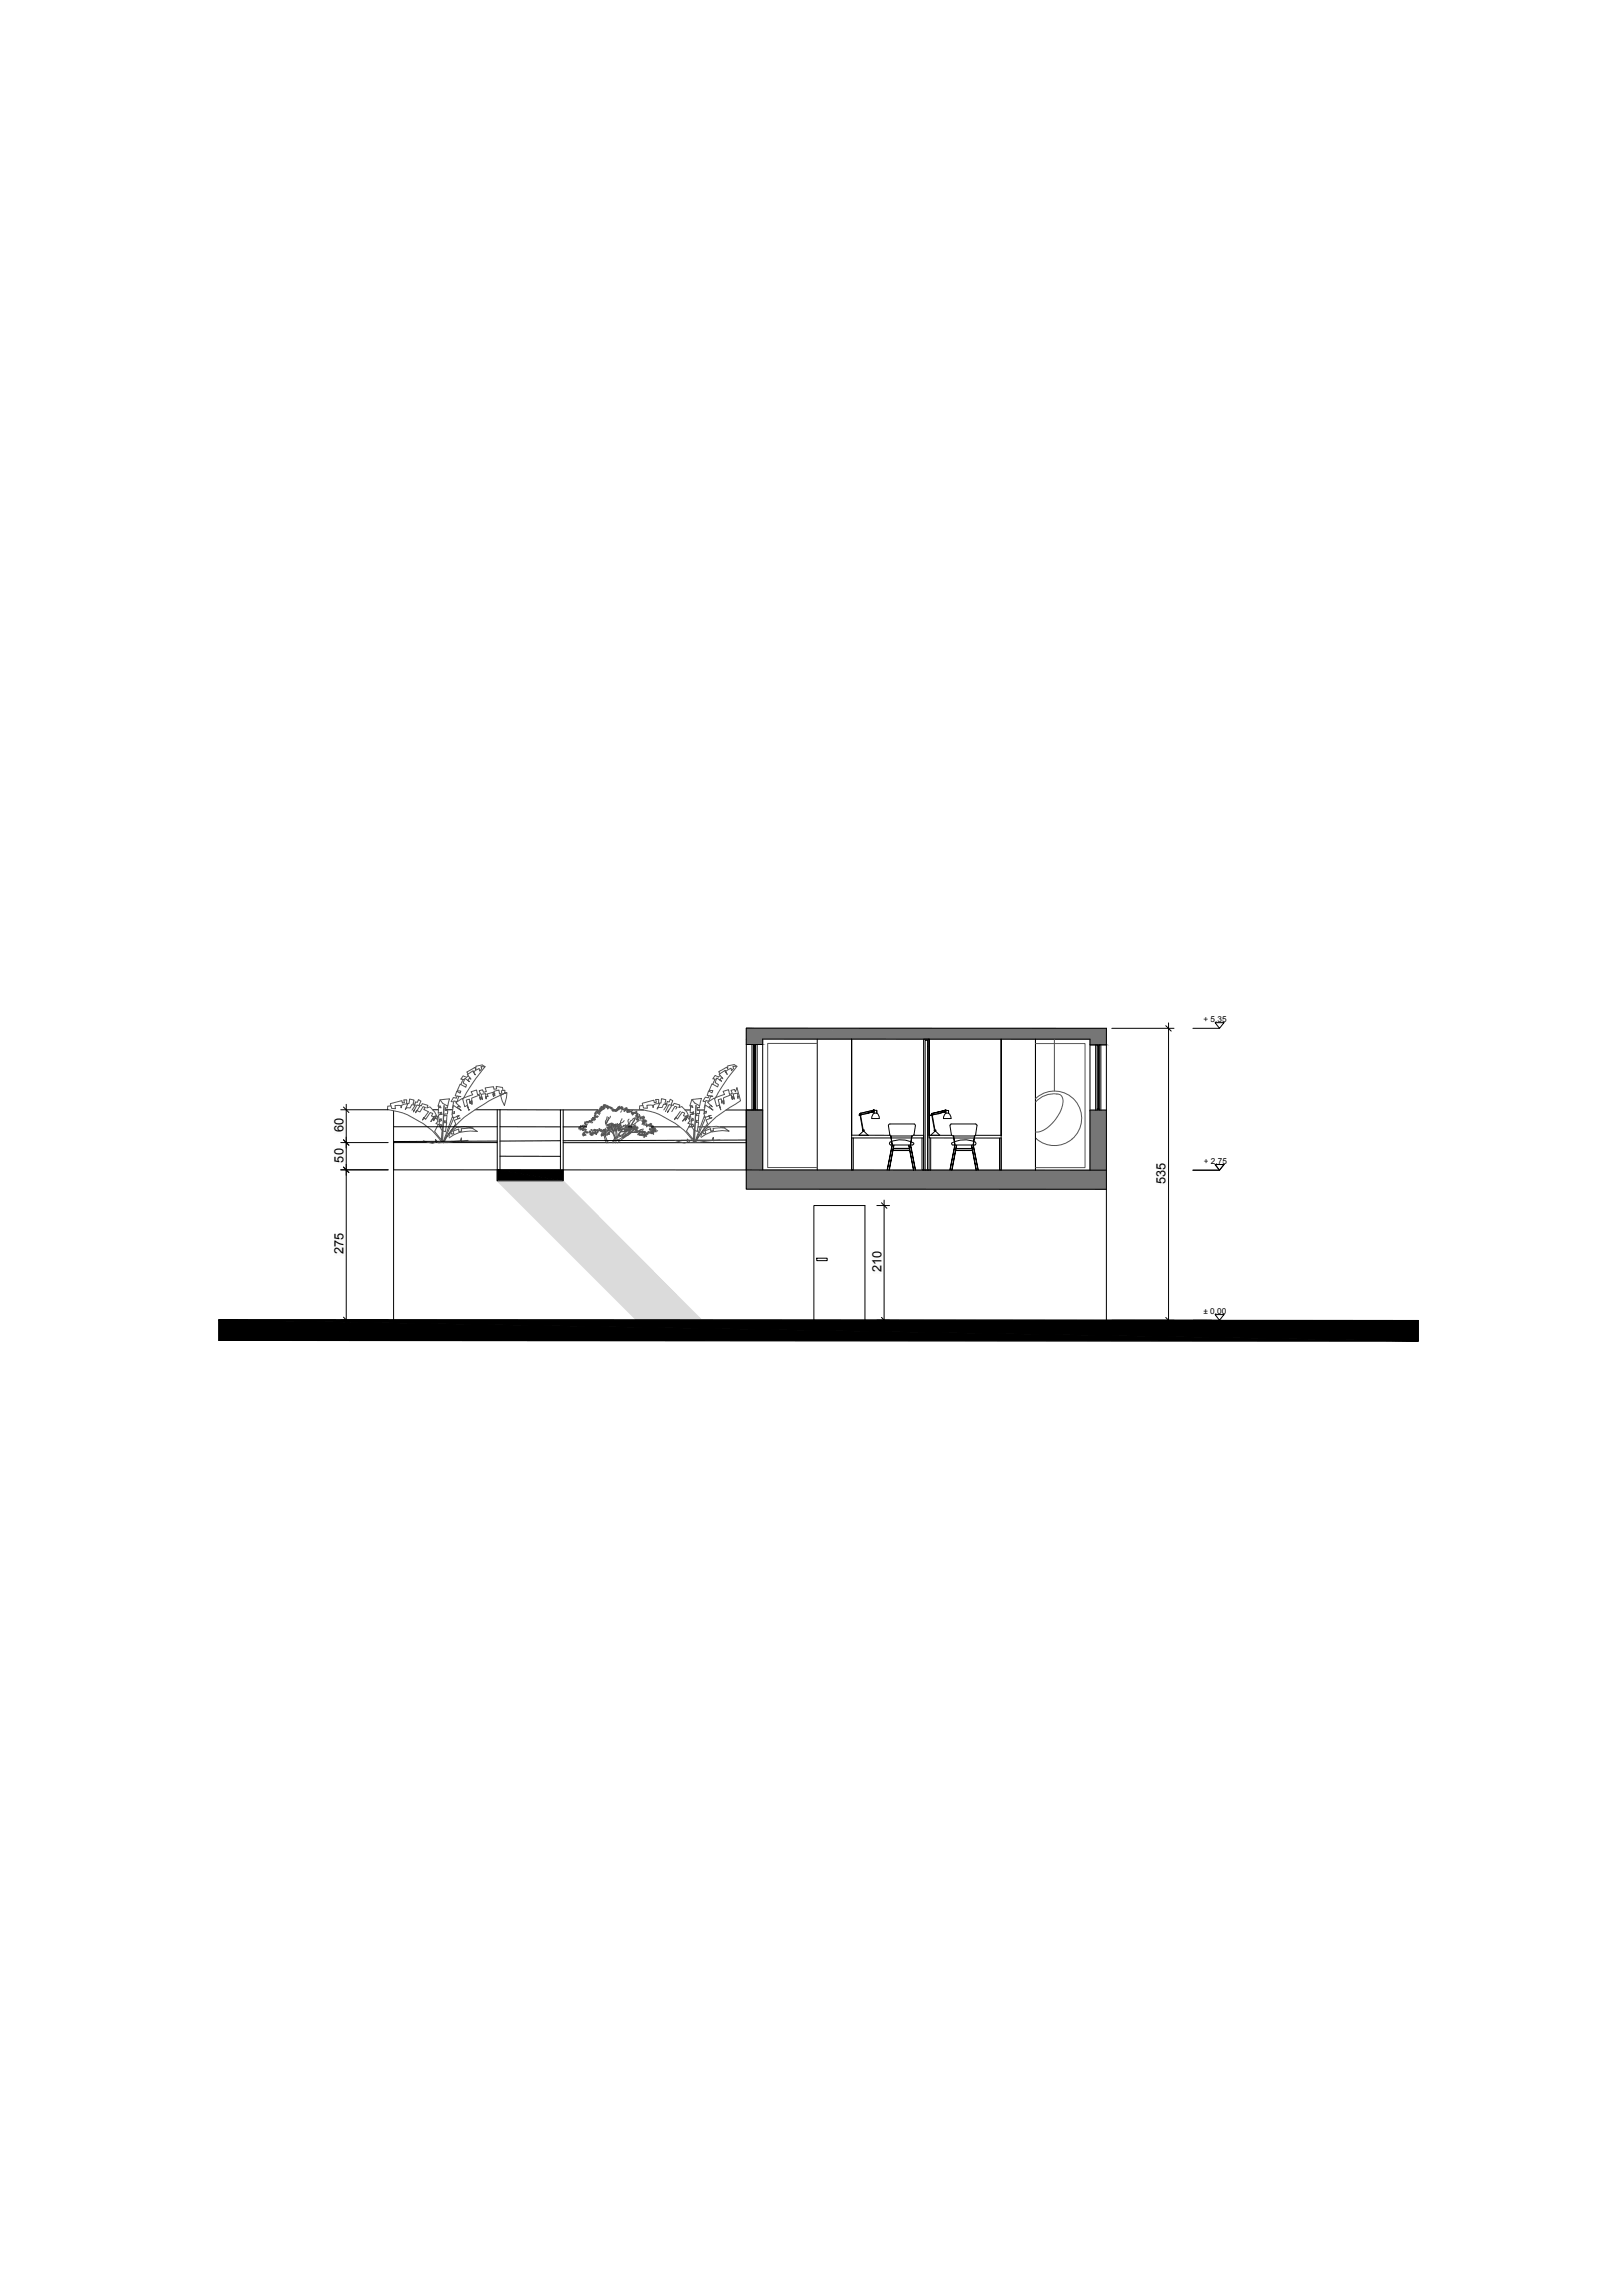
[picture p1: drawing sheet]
<svg xmlns="http://www.w3.org/2000/svg" width="594mm" height="841mm" viewBox="0 0 594 841" stroke-linecap="round" stroke-linejoin="round" font-family="sans-serif">
<defs><g id="words">
<g font-size="4.7">
<text x="125.8" y="415" transform="rotate(-90 125.8 415)">60</text>
<text x="125.8" y="426" transform="rotate(-90 125.8 426)">50</text>
<text x="427.1" y="433.8" transform="rotate(-90 427.1 433.8)">535</text>
<text x="125.8" y="459.6" transform="rotate(-90 125.8 459.6)">275</text>
<text x="323" y="466.2" transform="rotate(-90 323 466.2)">210</text>
</g>
<g font-size="3">
<text x="441" y="374.5">+ 5.35</text>
<text x="441.2" y="426.4">+ 2.75</text>
<text x="441" y="481.4">± 0.00</text>
</g>
</g></defs>
<path d="M182.2 428.7l24.2 4h-24.2zM182.2 428.7h24.2v4zM80.2 483.7l439.5 7.7-439.5-.2zM80.2 483.7l439.5 .2v7.5z" fill="#000" stroke="#000" stroke-width=".37"/>
<g fill="#767676" stroke="#767676" stroke-width=".37">
<path d="M273.5 376.8l131.9 4h-131.9z"/>
<path d="M273.5 376.8h131.9v4z"/>
<path d="M399.4 380.8l6 2h-6z"/>
<path d="M399.4 380.8h6v2z"/>
<path d="M273.5 380.8l6 2h-6z"/>
<path d="M273.5 380.8h6v2z"/>
<path d="M399.4 382.8h2.6z"/>
<path d="M276.1 382.8h3.4z"/>
<path d="M273.5 382.8h2.6z"/>
<path d="M402 382.8h3.4z"/>
<path d="M399.4 406.8l6 22h-6z"/>
<path d="M399.4 406.8h6v22z"/>
<path d="M273.5 406.8l6 22-6-.1z"/>
<path d="M273.5 406.8h6v22z"/>
<path d="M273.5 428.7l131.9 7.1h-131.9z"/>
<path d="M273.5 428.7l131.9 .1v7z"/>
</g>
<g fill="none" stroke="#000" stroke-width=".37">
<path d="M407.4 376.8h22.8M427.2 375.9l2 1.9M428.2 374.8v111M437.1 376.8h9.8M445.3 374.8h3.2l-1.6 2zM273.5 382.8h6M275.5 382.8v24M276.4 383.2v23.2zM277.5 382.8v24M299.5 380.8v48M340.4 380.8h-1.9v48h1.9v-48v35.2M379.4 380.8v48"/>
<path d="M399.4 382.8h6M401.5 382.8v24M402.4 383.2v23.2M402.5 383.2v23.2M403.4 382.8v24M124.9 406.7h17.3M124.9 418.7h17.3M125.9 417.7l1.9 2M125.9 405.7l1.9 2M126.9 404.7v81M144.2 407.1v21.6h129.3M144.2 412.9h38"/>
<path d="M158.5 406.7h2.2M162.6 406.7h.1M163.2 406.7h2.7M171.7 406.7h.1M174.1 406.7h31.3M182.2 406.7v26h24.2v-26M182.2 418.7h-38v65M182.2 418.1l-38 .2M183.2 406.7v22M183.2 412.9h22.2M205.4 418l-22.2 .1M206.4 418.7h67.1"/>
<path d="M206.4 412.9h8.5M219.1 406.7h-13.7v22M220.2 406.7h.1M224.7 406.7h.5M225.6 406.7h.1M225.9 406.7h.2M229.7 406.7l6.1 .1M230.2 412.9h1.4M238.7 412.9h10.4M251 406.8h2M252.4 412.9h1.2M255.5 406.8h2.6"/>
<path d="M255.8 412.9h.9M257.2 412.9h1.2M258.7 412.9h1.6M263.9 412.9h9.6M266.1 406.8h13.4M273.5 406.8v21.9M273.5 417.8l-67.1 .2M276.1 406.8v-24v.4h.8v-.4v24M276.1 406.4h.8M314.8 408.6h.1M314.8 408.6h.2M315 408.5v.2"/>
<path d="M315 408.5l.1 .2M315 408.5h.1M315.1 408.7h-.1M315.1 408.5v.2M315.2 408v.1M315.2 408h.1M315.2 408.7h.1M315.2 408v.4M315.2 408.7l.9 5.5M315.2 408.1h.1M315.2 408l.1 .4M315.5 408.5l-.5 .2"/>
<path d="M316.1 414.1l-.1 .1M316.2 414.2v.2M316.2 414.1v.3M316.2 414.3h.1M316.3 414.3l.3 .2M316.3 414.5l-1.5 1.4M316.6 414v.3M316.6 414.5l1.5 1.5h-3.3M316.6 414.3v.2M316.6 414l-.4 .1M316.6 414.3l-.4 .1M317.6 408l2.1-.6-2 .6"/>
<path d="M317.6 408h.1M317.7 408.1l-2.4 .5 1 5.5M317.7 408l-2.7 .5M319.7 407.5l-2 .6M319.8 407.6h.1M319.8 407.3h.1M319.8 407.6h.5M319.8 407.3v.2M319.9 407.3l-.1 .3M319.9 407.3v.3M320 406.8h.1M320 406.8l-4.8 1.2"/>
<path d="M320 406.9l-4.8 1.1M320.1 406.8v.4M320.1 406.8h.1M320.2 406.8l-.2 .1M320.2 406.8v.4M320.3 407.2h-.5v.3M320.3 406.9h1v1h-1zM320.4 407.9l-.8 1.1-.1 .8 2.7 .1M321.3 406.9v1M321.3 407.9l.8 1.1 .1 .8M326.1 415.8l.3 .5h7.8M326.1 418.6a9.1 9.1 0 0 1 8.8 .4l-.6 .5-8 .1-.3-.3z"/>
<path d="M326.1 416h-14v-35.2v48M326.4 416.3l.6 3.3zM326.9 419.6l-1.8 9.2 1.9-9.2M327.5 419.7l-1.7 9.1zM333 419.7l1.8 9.1zM333.6 419.6l1.9 9.2-1.8-9.2M334.1 416.3l-.5 3.3zM334.8 416h3.7v1h-26.4v11.8h.6v-11.8M334.9 415.8l-.7 .4M335.4 412.5l-.4-.6h-9.1l-.4 .6 .6 3.3M335.4 412.5l-.5 3.3M337.9 417v11.8h.6v-11.8"/>
<path d="M340.4 416v1h26.5v11.8h-.6v-11.8M340.4 416h8.3M341 417v11.8h-.6M341.2 408.6v.1M341.3 408.5v.2M341.3 408.5h.1M341.4 408.7h-.1M341.4 408.5v.2M341.5 408l-.1 .1M341.5 408h.1M341.5 408.7h.1M341.5 408l4.8-1.1-4.8 1.2"/>
<path d="M341.5 408.1v.4M341.5 408.7l.9 5.5M341.5 408v.1M341.6 408.7l1 5.4M341.7 408.6l-.4 .1M341.7 408.5h-.4M341.8 408.6h-.1M342.3 414.2h.1M342.3 414.3h.1M342.5 414.2h.1M342.5 414.2v.2M342.5 414.4h.1"/>
<path d="M342.6 414.4l.3 .1M342.6 414.5l-1.5 1.5M342.8 414.1l.1 .4M342.9 414.1l-.4 .1M342.9 414.5l1.4 1.5M342.9 414.3l-.4 .1M343.9 408.1h.1M343.9 408l.1 .1M343.9 408l2.1-.6-4.4 1.2M344 408l-2.2 .5M346 407.4l-2 .6M346.1 407.6h.1"/>
<path d="M346.1 407.3h.1M346.1 407.6h.5M346.1 407.3h.5M346.1 407.3v.3M346.2 407.3l-.1 .3M346.3 406.8h.1M346.3 406.8h.2M346.3 406.9h.1M346.4 406.8h.1M346.4 406.9v.4M346.4 406.9h.1M346.5 406.9v.4"/>
<path d="M346.6 407.9v-1h1v1M346.6 407.9h1M346.7 407.9l-.7 .7-.3 1.3h2.8l-.1-.9-.8-1.1M347.6 406.9v1M348.5 411.9h9.2l.3 .6-.5 3.3-.3 .5M348.5 411.9l-.3 .6 .4 3.3M348.7 415.8l.6 .5h7.9M349.4 416.3l.6 3.3zM349.9 419.6l-1.8 9.2 1.9-9.2M350.5 419.7l-1.8 9.1zM356 419.7l1.7 9.1zM356.6 419.6l1.8 9.2-1.7-9.2"/>
<path d="M357.1 416.3l-.5 3.3zM357.3 418.5l.3 .6-.4 .5h-8l-.4-.2-.1-.5M357.3 418.5a9.8 9.8 0 0 0-8.6 .4M357.4 416h9.5v-35.2v48M379.4 417l.3 .3M399.4 406.8h6M402 406.8v-24v.4h.8v-.4v24M402 406.4h.8M124.9 428.7h17.3M125.9 427.7l1.9 2M183.2 423.7h22.2M273.5 428.7v7.1h131.9"/>
<path d="M279.5 428.8v-48h119.9v48M324 439.8v46M327.4 420.8l5.8 .1zM327.4 421.5l5.8 .1zM339 428.8v-47.6h.9v47.6M350.3 420.9h5.9zM350.3 421.5l5.9 .1zM405.4 428.8l-131.9-.1v-51.9h131.9v107M437.1 428.8h9.8M445.3 426.7h3.2l-1.6 2.1zM321.3 441.8h4.7M323 440.8l2 2"/>
<path d="M299.3 461.1h3.8v.9h-3.8zM80.2 483.7l439.5 .2v7.5l-439.5-.2zM80.3 483.6l363.6 .2M125.9 482.7l1.9 2M298.2 483.7v-41.9h18.7v42M321.3 483.8h4.7M323 482.7l2 2M407.4 483.8h22.8M427.2 482.8l2 2M437.1 483.8h9.8M445.3 481.7h3.2l-1.6 2.1z"/>
</g>
<g fill="#dbdbdb" stroke="#dbdbdb" stroke-width=".37">
<path d="M233.2 483.7h23.9z"/>
<path d="M182.2 432.7l74.9 51h-23.9z"/>
<path d="M182.2 432.7h24.2l50.7 51z"/>
</g>
<g fill="#fafafa" stroke="#fafafa" stroke-width=".37">
<path d="M319.7 459.1v7.3h3.6zM319.7 459.1h3.6v7.3z"/>
<path d="M122.5 421.2v4.9h3.7zM122.5 421.2h3.7v4.9z"/>
<path d="M122.5 452.5v7.3h3.7zM122.5 452.5h3.7v7.3z"/>
<path d="M423.8 426.7v7.2h3.7zM423.8 426.7h3.7v7.2z"/>
<path d="M122.5 410.2v4.9h3.7zM122.5 410.2h3.7v4.9z"/>
</g>
<g fill="none" stroke="#545454" stroke-width=".37">
<path d="M171.6 394.2l-.7 .6-1.2-.6-.8 1.3h.9l-.9 2M177.8 390.9l-1.1-.7-2.3 .5v1.2l-.4-.7-2.9 1.6 .4 .8M184.3 399.5l-.2-1-2.3-.4 .2 1h-1l-.2-.9-3 .5 .4 1.3-1 .3-.4-.9-1.2 .3 .5 1.1-1.1 .4-.4-1.8-2 .7 .6 1.1-3.4 1.2M263.9 394.1l-.6 .6-1.3-.6-.8 1.2 .9 .1-.9 2M270 390.8l-1-.7-2.3 .5v1.2l-.4-.7-2.9 1.6 .4 .8M299.5 382.4h-18.2v45.4h18.2M379.4 382.4h18.2v45.5h-18.2M386.4 380.8v19M143.2 405.2l-.2-.8 4.3-1.1 .1 .9 .8-.2-.2-1h1.1l-.1 1.3h.9l.2-1.6 1.6 .4-.4 1.5 .8 .1 .1-.9 .8 .2 .3-1.1 1 .6-.7 1.4 .7 .4 .4-.9 2.1 .7-.4 .9 1.2-.4 1.7 2 .6 1.2-1.1 .5 1.5-.1 .1 1.1M151 406.8l1.2-1.8-1.3-.2-.6 1.2-1.3-.1-.5 .6 .9-2-1.3 .1-.8 .4-.3 1-.1-.8h-2.2l.2 1.1-1.4-.1-.2-1-1.2 .2-.1 1.2 .9 .2a31.7 31.7 0 0 1 16.8 9l2.2 2.8M155.1 418.1l3.4 .9 1.2-.5-.1-1 1 1.3 1.6-.1M161.2 403l1.1 1.3 1.8 1.1 .6-2.7-3.5 .3-.7 2.4 .8-.1 .3 .7-.8-.4-.2 2.3 1.3-.3-.7 .9 .9-.3-1.5 .4 .4 2.1 .6-.8 .2 .8-.8 .3v1.6l.6-.6 .3 .9h-.7l.8 1.4-.2 3.5-2.5-3.2 1.4-2.6-1-.2 .9-1-1-1.4-.8 1.4 .8-1.4-1.7 1.6 1.1-1.7-.9-.3 .5-1-1-.3-1.6 2.5-.7-.7-.5 .9 2.2-3-1.7-.9 .6-.7-.9-.3-1.1 2-1.2-.6-.4 .9 1.6-2.5-1.1-.4-1.3 2.6 .2-.7"/>
<path d="M161.9 418.4l.8-13.2-.5 13.4M162.4 418.5l3.4-9.3 .4 .6-3.7 9a34.1 34.1 0 0 1 14.6-14l3.9-2.3 4.1-2-1.7 .8 1.4 3.8 .8-2.9 .2-1.8-.8 .2v-1.1l-1.3 .2 .2 .8-.9 .4-.2-1.5-1.8 .5 .3 1.7v-1l-.7 .3 .2 .9-.1-1.5-2.3 .6 .5 .9-.9 .1 .1 .8-.2-2-1.6 .3 .4 1.9-.2-1.1-.6 .4 .2 .8-.4-1.7-2.9 1.1 .1 2.3v-1.3l-.7 .3 .1 .7-.3-1.6-1.1 .3 .9 3.7-.6-1.7-.9 .4-.8-3-2.5 1.5 1.7 1.7-.6-.5-.5 .5 1.4 1.2-2.8-1.8-.5 2.7 .8-.5v.7l-.9 .2 .4 1.4 2.3-.7-.8 .1 .3 .9 .8-.2-2.2 .9 .6 1.2-4.7 6.9M164 405.3v.8l-.8-.2v1l.9 .1-.1 1.2h-1l-.1 .8 .9-.3-.2 2.3-.7-.3v.8l.8-.1-.5 3.3-.9-.3M164.5 416.6l.7-1.8 .4 .8 .7-.2-.4-.9 2.2-.8v.9l1.1-.1-.2-.9 1.3-.1a4.8 4.8 0 0 1 4.6 1.1 14.2 14.2 0 0 0-10.3 2.4M167.6 401.6l-.4 .8-1-.2-.9 1.5 .7 .1M169.6 402.8a72.4 72.4 0 0 1 8.2-11.9h-1.6l.3 .7-.7 .9-.2-.9-2.2 1.2 .8 1.1-.8-1.5-2.2 1.4 1.4 1.7-.5-.6-.6 1 .6 .5-1.7-1.2-.7 1.7 1.2 .7-.2 .8-2.1-1.1-1 2.4 1.3 .1-.3 .8-1.2-.7-.6 1.7 2.1 .2h-.8l-.6 1.9-1.2-.3-.5 2.7M171.5 417.9l-2.4 .2v-1.1l-.4 1.1-6.2 .6M173.3 413.3l-3.1-.4-2.9 .3-2 1.5M212 413.4l.6 .1M212.2 413.2l.5 .2M212.5 413.6l-.5 .1M212.6 412.8l.1 .4-.4-.1"/>
<path d="M212.6 413.7v.4M212.7 413.5l-.1 .5M212.7 412.5l.4 .2M212.7 412.7l.2 .4M212.8 412.4l.3 .5M212.9 413.5l.1 .5M213 413.4l.3 .3M213.2 413.9l-.1 .1M213.3 413.6l.5 .1M213.4 415.6l.5 .3M213.4 412.3v.6l.1-.5M213.5 415.3l.5 .2"/>
<path d="M213.5 414l-.1 .3M213.5 413.6l-.3 .2M213.6 414v.4M213.7 413.9l.1 .4M213.7 413.6l.4 .1M213.7 413.2v.4M213.7 415.8l-.2 .2M213.8 415.1l.3 .2M213.8 412.3v.4M213.8 413.2v.7M213.8 416.2v-.5l-.1 .6M213.9 414.9l.3 .2"/>
<path d="M214.1 415.6l.1 .6M214.1 412.4l.4 .3M214.2 412.7l-.1 .5M214.2 411.7h.3M214.2 412.6l.4 .3M214.2 414.7l-.1 .8M214.2 411.4l.4 .1M214.2 411.8l.6 .1M214.3 413.7l-.1 .5M214.3 414.6l.3 .4M214.4 411.2l.4 .3M214.4 415.5l.4 .5"/>
<path d="M214.4 413.7l-.1 .5M214.4 414.5l.4 .3M214.4 411.1l.2 .3-.3-.2M214.5 414.4l.3 .1M214.5 412.8l.3 .1M214.5 416l-.3-.4v.5M214.5 413.7v.4M214.5 412v.3M214.7 414.8l.3 .3M214.8 411.9l-.4 .2M214.8 414.8l.3 .1M214.8 412.4l.1 .6"/>
<path d="M215 414l-.4 .3M215.1 411.3v-.4l-.1 .5M215.1 414.8v.5M215.1 412.1l-.4 .3M215.2 414.9l-.3 .2M215.2 414.8l.2 .4M215.2 412.1l-.4 .4M215.2 411.3l.2 .3M215.3 410.9l.4 .3M215.3 414.8l.3 .2M215.3 411l.5 .2M215.3 411.2l.5 .3"/>
<path d="M215.9 410.6v.5l.3-.4M216.2 414.5l.2 .2-.4-.2-.2 .3M216.2 415.7l.3 .1M216.2 410.8l-.1 .4 .3-.4M216.2 415l-.3 .1M216.2 415.6l.3 .1M216.4 415l-.2 .3M216.5 415l-.1 .4M216.5 414l.2 .4M216.5 415.2l.3 .9M216.6 410.8v.5M216.6 413.9l.4 .3"/>
<path d="M216.6 415.7l-.1 .4M216.6 410.4l.6 .1M216.7 415.2l.1 .3M216.7 415.6l.3 .5M216.7 413.9l.4 .3M216.7 415.1h.4M216.7 410.9l-.2 .5M216.7 410.3h.7M216.8 414.8l.5 .2M216.9 415.4l.5 .3M217 415.6l.3 .4M217 410.5l-.6 .1"/>
<path d="M217.1 409.8l.2 .4-.6-.3M217.1 409.5l.5 .4-.3-.4M217.2 414.5l.1 .3M217.2 415.2l-.2 .3M217.2 411.1l-.3 .4M217.3 410.6l-.6 .1M217.4 410.2h.1M217.4 414.9l.1 .4M217.5 414.3l.3 .3M217.5 409.6l.3 .5M217.5 414.1h.6M217.6 414.2l.4 .1"/>
<path d="M217.7 414l.5 .2M217.7 413.9l.4 .1M217.7 409.2h.7M217.8 415l-.2 .4 .2-.3M217.8 408.7l.5 .3M217.8 413.8l.6 .3M217.8 409.8l.3 .6M217.8 410.2l-.1 .5M217.9 407.9l.3 .4M217.9 408.2l.4 .5h-.4M218.1 415l-.3 .4M218.1 407.7l.3 .5"/>
<path d="M218.1 409.8l.1 .5M218.1 415.1v.3M218.2 415l-.1 .5M218.2 414.5l-.2 .4M218.2 414.3l-.1 .4M218.3 407.4l-.1 .4M218.3 415l.4 .5M218.3 414.1l.4 .2M218.4 409.4l-.6 .1M218.4 414.7l-.3 .2M218.4 415.2l.1 .6-.1-.6-.4 .3M218.5 409.3l-.8 .1"/>
<path d="M218.5 407.8l-.1 .5M218.5 409v.3M218.5 414l.2 .2M218.6 409l.1 .4M218.6 407.7l.3 .2M218.7 409l.1 .5M218.7 407l.1 .4M218.7 415l.2 .2M218.8 409l.2 .4M218.8 407.4l.1 .5M218.8 415l.3 .1M218.8 407.4l.2 .4"/>
<path d="M218.8 406.6l.4 .4-.1-.3M218.8 414.7l.1 .3M218.9 407l-.4 .4M218.9 414l.3 .1M218.9 414l.4 .5M218.9 408.9l.3 .3M219 407.4l.1 .4M219.2 414.6l-.3-.1 .2 .4M219.3 414.3h.4M219.3 406.8h.4M219.3 407.1l.1 .5M219.3 408.1l.3 .4"/>
<path d="M219.4 407.8l.2 .4M219.5 414.2a5.9 5.9 0 0 1 2.5 4.1l.4 .6M219.5 407.1l.1 .7M219.5 413.5l-.1 .6M219.6 407.1v.5M219.7 407.6l.1 .4M219.7 407l.3 .4M219.8 414.1l.8 .4M219.8 413.5l-.2 .7M219.8 407.6l.1 .3M219.8 406.9l.3 .4M219.8 406.1l.5 .2"/>
<path d="M219.8 406.3v.4M219.9 405.7l.5 .3M219.9 406l.5 .3M220 406.8l.5 .2M220 413.9l-.2 .2M220 406.2v.3M220.2 413.8l.5 .8M220.2 406.5v.5M220.2 416l.3 .2M220.3 406.5v.5l.1-.5M220.3 415.8l.2 .1M220.4 405.8l.2 .1"/>
<path d="M220.4 415.4v.4M220.5 415.4a.55 .55 0 0 1 .3 .5 .55 .55 0 0 1-.3 .5M220.5 405.4l.3 .4M220.6 415.9v.3M220.7 405.7l-.4-.1 .3 .3M220.8 415.8h-.3M220.9 406.3l-.3 .5M220.9 415.9l.4 .3M221 414.1l.2 .2M221 405.1l.4 .4M221.1 405.7v-.3v.4M221.1 415.4l.6 .2"/>
<path d="M221.1 404.9l.3 .5M221.1 413.9l.4 .5M221.2 415.5h-.4M221.2 405.3l-.3 .4M221.2 404.9l.4 .6M221.3 413.8v.4M221.4 405.7l-.5 .4 .5 .3M221.5 415.5v.2M221.5 405.8l-.6 .4M221.5 413.9l-.1 .4M221.5 406l-.4 .3M221.6 415l.1 .4"/>
<path d="M221.6 406.2l-.5 .4M221.7 404.7l-.3 .4M221.7 413.7l-.6 1.2-.6-1M221.8 414.8l.4 .3M221.8 414.9l.1 .6M221.8 415.9l.2 .1M221.9 404.8l-.5 .4M222 414.4l-.2 .2M222 414.6l.2 .4M222 413.4l-.6 2 1.6 3.4M222 405l-.1 .7M222 415.5l-.2 .6"/>
<path d="M222.1 405.3v.6M222.1 415.8v.4M222.1 414l.7 .4v-.4M222.2 414.5l-.5 .3M222.2 415.5l.4 .5M222.3 413.1l.5 .2M222.3 412.2l.6 .5M222.4 415.6l.3 .2M222.4 405l-.6 .3M222.4 405.9l.2 .4M222.5 409.2l-.7 1.9 .2 .7 .8-1.4 .2-1M222.5 415.4l.4 .2"/>
<path d="M222.5 414.4v.4M222.5 412.9l.4 .3M222.5 405.3l.3 .6M222.5 405.9l.2 .5M222.6 414l.2 .4M222.7 412.1l-.4 .5M222.7 405.2l.3 .5M222.7 405.3l-.5 .4M222.7 405.5l-.7 .5M222.7 405.5l.3 .6M222.7 412.3l.9 .5M222.8 415l.4 .5"/>
<path d="M222.8 413.7h.4M222.8 412.1l.7 .1M222.8 412.2l.6 .1M222.9 415.4l.2 .3M222.9 414.8l.4 .6M222.9 405.4l.2 .7M223 413.1l-.4 .3M223 412.6l.2 .3M223.1 414.2l1.1 .7M223.1 413.7l.2 .4-.4-.2M223.1 405.4l.2 .5 .1-.4M223.2 413.2l-.5 .3"/>
<path d="M223.2 413.3l-.3 .4M223.4 413.5l1.3 1.9M223.4 414.7l-.3 .7 .3 .3M223.4 414.8v.3M223.4 412.9l-.1 .3 .2 .4M223.5 412.9l.1 .5M223.6 405.8l-.2 .2M223.6 412.5l.3 .4-.1 .2M223.7 409l-1.6 3.3M223.7 406.2l.3-.3-.1 .3M223.7 405.7l-.1 .3M223.7 411.8l-.7 .1"/>
<path d="M223.8 411.9l-.4 .2M223.9 414v.3M223.9 405.7l-.1 .4M223.9 411.6l.1 1.3 .8 1.7 .7 2.4M223.9 411.5v1.4l.3 .9-.6-.8a5.1 5.1 0 0 1 1.4 3.2l.2 1.2M224 406l.1 .5M224 412.3l.1 .5M224.2 406l.2 .5M224.2 406.9l.4 .3M224.3 406.7l.4 .5M224.4 405.9l-.5 .6M224.4 406.7l.3 .4"/>
<path d="M224.5 411.6l-.5 .4M224.5 412.4l.2 .4M224.5 412.6l.1 1.6M224.6 412.3l.2 .1M224.6 411.7l-.4 .5M224.6 406.3l.3 .7M224.7 406.4v.4M224.7 411.8l-.4 .6M224.7 412.1l.4 .5M224.9 412v.4M225 412.2l-.4 1.2M225 406.5l-.2 .5"/>
<path d="M225.1 406.6l-.1 .5M225.1 412.3l.3 .5M225.2 412.4l-.2 1.4M225.2 406.7l-.1 .5M225.2 417.2l-.7 1.5M225.2 407l.6 .4M225.2 413.7l-.2 .9M225.3 413.3l-.5 1.1M225.4 406.7l.1 .5M225.4 412.3l-.3-.2-.1 .3M225.6 412l.2 6.1-.3 .7M225.6 406.7v.6"/>
<path d="M225.6 406.7l.5 .2M225.8 417.2l-.8 .9-.1 .7M225.8 416.7l-.4 .2M225.8 411.9l-.6 .2M225.9 406.5l.2 .4-.3-.3M226 406.3l.2 .4M226 412l.4 .3M226.1 406.3v.4M226.2 412.4l-.4-.1v1.7l.4 3.9M226.2 412.8l.4 .1M226.2 411.7l.8 1.1M226.3 406.2l-.2 .6"/>
<path d="M226.3 407h-.6M226.3 405.8l.5 .6M226.4 412.1l.2 .2M226.4 414.1l.2 .4M226.4 407l-.5 .1M226.4 413.4l.5 .1M226.4 405.7l.2 .6-.2 .2M226.5 406.2l-.3 .5M226.5 413l-.7 1.4M226.5 413.9l.2 .4M226.6 412.8l-.3-.3-.5 .5M226.6 405.6l.1 .7"/>
<path d="M226.6 413.1l.6 .4M226.7 413.8l.1 .5M226.7 413.1l-.4 .4M226.8 406.5l-.4 .1M226.8 416.2l-.7 .3M226.8 412.8l.4 .4M226.9 412.9l-.5 .3M226.9 405.6v.4M226.9 405.6l-.1 .5-.2-.5M226.9 414.1l-.1 .2M226.9 406.6l-.4 .1M227 413.2l-.3 .4-.9 .2"/>
<path d="M227 405.5l.1 .5 .6-.2-.5 .2M227.1 406.2l.5 .1M227.2 405.3v.9M227.2 414.1l-.3 .3M227.2 413.9l.4 .2M227.2 412.1l.3 .7M227.3 413.8l.4 .2M227.3 412.3l-.4 .4M227.4 412l.2 .3-.5 .6M227.4 413.7l-.6 .1M227.5 413.7l-.5 .3M227.5 413.5l.1 .5"/>
<path d="M227.5 406.2l.6 .5M227.6 412.6l.2 .3M227.7 413.9l-1 1.7v.6M227.7 405.5l-.5 .5M227.8 405.8v.4M227.8 406.3l.2 .1M227.8 405.6l-.3 .5M227.8 413.9l-.2 .7M227.8 413.7l.3 .5M227.8 407l-.3 .6M227.9 413.2l-.7 .2M227.9 409.9l-1 2.3"/>
<path d="M227.9 413.5l.2 .5M227.9 413.1l-.6 .1M228 405.6l-.2 .5M228.1 413.3l.2 .6M228.2 405.7l-.2 .5M228.2 406.4l.2 .3M228.2 406.3l.3 .2M228.3 405.9l-.3 .2M228.3 406.1l-.5 .1M228.5 413.5l.4 .8M228.5 413.4l.3 .3M228.5 412.3l-.3 .5"/>
<path d="M228.5 406.3l.2 .4v-.3M228.7 413.8v.5M228.7 412.6l-.5 .3M228.7 410.7l-2.1 1.4M228.8 412.4l.3 .5M228.9 406.1l.2 .7M229 406.4l.3 .1M229.1 413.6v.4M229.1 414l.2 .2M229.1 406.1l.2 .4M229.2 414l-.2 .3M229.2 412.1v1"/>
<path d="M229.2 407l-.5 .4M229.2 413.7l.2 .2M229.3 413.2l-.6 .3M229.3 406l.1 .5M229.4 413.2l-.5 .3M229.4 413.5l.5 .5M229.4 412.3v.9M229.4 406v.4M229.4 406.8l-.8 .3M229.4 414a3.4 3.4 0 0 1-2.3 2.1M229.4 413.1l.5 .3M229.5 406v.3l.2-.3"/>
<path d="M229.5 412.8l.3 .4M229.6 406.5l.4 .4M229.7 407.4l.3 .3M229.7 412.3l-.2 .8M229.7 406.6v.6M229.8 406l-.2 .5h.3M229.9 407.2l.3 .5M229.9 412.3l-.7 2.4M229.9 412.3h.2l-.1 .9M230.2 407.2l.2 .3M230.2 413.6l.1 .2M230.2 406.8l-.5 .6"/>
<path d="M230.3 407l.3 .6M230.3 414l-.4 .4-2.3 .3M230.4 414l.2 .5M230.4 406.5l-.4 1M230.4 413.4l.1 .4M230.5 410.1a2.58 2.58 0 0 0-.2 2.3l-.3 .9M230.5 413.3v.4M230.5 414l.2 .4M230.6 414.1l-.3 .5M230.6 406.9l.1 .7M230.6 412.4l.5 .5M230.6 406.7l-.9 .3"/>
<path d="M230.7 412.9v.4M230.7 412.7l.3 .6M230.7 413.5a2.71 2.71 0 0 1-2.8 1.2l-.8 .7v.8M230.7 413.4l.3 .4 .7-.2M230.8 413.9l-.3-.3 .3 .5M230.8 407v.4l.3-.2M231.2 414.8l-1.8 .8-1.8 1.5-1.5 .8M231.3 407.9l.4 .7M231.4 412.4v1.3l1.3-.3M231.6 408h.1M231.6 408l-.2-.6 .6 .7M231.6 412.6l.1 .6"/>
<path d="M231.7 407.8l.2 .7M231.7 407.8l.5 .3M231.7 413.4l-.6 .2M231.8 406.9l-.9 .6M231.8 407.1l-.6 .4M231.9 407.6l.5 .4M232.2 412.5l.2 .7M232.2 413l-1.3 .4M232.3 412.9l-.6 .1M232.3 407.6l.2 .4M232.4 407.5l.7 .7M232.4 408.1l-.5 .5"/>
<path d="M232.5 412.9l-.6 1.1-1.3 1.4-2.4 1.5 1.5-1.2 1.2-.6M232.5 409.7l-.6 .4a2.51 2.51 0 0 0-1.4 2.7M232.6 414.6l.6-.3-.1 .5M232.6 412.9l-.5 1.1 1.5-.3M232.7 412.4a.7 .7 0 0 0 .1 .7 .7 .7 0 0 0 .8 .2M232.7 413.9l.2 .4M232.7 409.7l-1.2 2.4-1 .6M232.8 409.5l-1.4 2.9a3.9 3.9 0 0 1-1.4 2.9M232.8 412.2l-.5 .7M232.8 412.9h.8M232.8 407.7l.2 .5M232.9 413.7l.2 .5"/>
<path d="M233 407.3l.1 .7M233 412.5l-.3 .7M233.2 413.3l-1.8 .7-.9 1M233.2 413.4h.6M233.2 413.6l.1 .4M233.2 413l.6 .1M233.3 407.1l-.1 .5M233.3 410l.1 .5M233.3 408.5l-.4 .5M233.3 414.3l.1 .4M233.3 410l.3 .3M233.3 413.8l-1.5 .7-1.6 1.5-4 2.8"/>
<path d="M233.4 408.6l-.4 .4M233.4 407.4l-.3 .5M233.4 414.1l.2 .4M233.5 408.7l-.4 .5M233.5 409.2l-.1 .6M233.6 410.1l.2 .5M233.6 407.9l-.2 .5v-.5M233.7 409.8l.1 .7M233.8 409l-.5 .4M233.8 408.1l-.2 .4M233.8 408.5l-.2 .2M233.9 409.3l-.3 .5 .1-.5v.5"/>
<path d="M234 414.5l.2 .4M234 409.3l-.2 .5M234.1 414.4l.4 .3M234.1 415.5l-.5 .3M234.1 415.2l.5 .3M234.2 416l.5-.4 .4 .6M234.2 410.7l-1.8 1.3-1.6 .7-1 1.3a5 5 0 0 1-3.7 2.9M234.2 414.3l.5 .2M234.2 410.1l-.4 .3M234.3 415l-.5 .4M234.4 415.6l-.2 .3M234.4 408.4l-.3 .6"/>
<path d="M234.4 409.6l.3 .3M234.4 414.6l-.3 1M234.5 408.7l-.3 .4 .2 .3M234.5 414.6l1.7 .3M234.6 414.7l-.2 .5M234.6 415.7l-.2 .4M234.6 409l-.3 .1M234.6 415l-.2 .3M234.7 415.7l.1 .2M234.7 409.4v.4M234.8 414.7l.1 .4M234.8 410.3l-.4 .2"/>
<path d="M234.9 409.1l-.1 .7M234.9 415.6l.4 .3M235 414.8l.5 .2M235 414.4l-.1 .3M235.1 415.7l-.4 .3M235.1 409.5l.2 .4M235.1 414h-.2a2.95 2.95 0 0 1-2.6 1l-1.1 .1M235.1 415.6l.4 .5M235.1 410.4l.3 .2-.2 .3M235.2 415.5l.2 .4M235.3 414.8l.7 .1M235.4 409.2l-.1 .7"/>
<path d="M235.4 415.1h.7M235.4 410.8l.1 .5M235.4 414.9l-.2 .4M235.5 415.5l-.1 .4M235.5 411.7l-.3 .2M235.5 414.3l-.3 .2M235.5 414.5l-.4 .3M235.5 405.1l-.2-.8 4.3-1.1 .2 .9 .7-.2-.3-1h1.2l-.1 1.3h.9l.2-1.6 1.6 .4-.4 1.5 .8 .1 .1-1 .7 .2 .4-1 .9 .6-.6 1.4 .8 .3 .3-.8 2.1 .6-.3 1 1.1-.4 1.8 1.9 .5 1.3-1.1 .4 1.5-.1 .1 1.1M235.6 409.1l-.1 .7M235.6 415.4l.2 .4M235.6 410.3l.2 .4M235.6 411l.9 .1"/>
<path d="M235.7 414.6l.8 .2M235.7 410.7l-.1 .7M235.8 410.2v.5M235.8 413.8l-1.2 .3-1.4 .7h-1.7M235.8 414.7l.1 .1a1.29 1.29 0 0 1 .1 1.8l-.1 .2M235.9 415.6l-.2 .3M235.9 409v.6M235.9 411.8l.5-.1-.1 .4-.4 .2M235.9 409.5l.2 .5M235.9 411.1l-.4 1M236 410.4l.1 .3M236 409.2v.4"/>
<path d="M236 416.3l.3 .3M236 411l.4 .3M236.1 411.1l-.3 .4M236.1 416.5v.3M236.1 410.4l.2 .3M236.1 410.7v.2M236.2 409.4l-.9 .6M236.2 411.3l-.4 .3 .1 .5M236.2 416.2l.7 .3M236.2 416l-.6 .3M236.3 416.1l.7 .2M236.3 410.3v.5"/>
<path d="M236.3 415.9h.7M236.4 414.8l-.2 .6 .4-.6M236.4 415.6l-.3 .3M236.4 411l.5 .2M236.6 412.3l.4 .7M236.6 410.4l-.2 .5M236.6 412.3l.4 .6M236.8 410.6l-.5 .3M236.9 415.4l-.1 .3M236.9 411.8l-.2 .5M237 415.6l-.7 .2M237 410.8l-.7 .3"/>
<path d="M237.1 411.9l-.2 .4M237.2 415.3v.4l.1-.4M237.2 412.1l-.4 .4M237.2 415l-.6 .3M237.2 415.2l-.4 .2M237.2 415.3l.2 .3M237.4 412.6h.6M237.5 414.7l-.1 .6M237.6 414.8v.5M237.7 414.6l.3 .3M237.8 412.1l-.7 .3M237.8 414.6l.1 .6"/>
<path d="M238 412.6h.5M238 413.6l.1 .5M238.2 412.3h-.5l-.4 .3M238.2 414.8l-.2 .4M238.2 411.8l.1 .7-.4-.6M238.3 413.5l.1 .6M238.4 411.6v.8l.2-.6M238.4 413.7l.3 .5M238.5 415.1v-.4l-.3 .6M238.5 413l.8 .8M238.5 412.8l-.5 .1M238.5 415.1l.1 .3"/>
<path d="M238.5 413.7h.5M238.6 414.9l.2 .5-.1-.4-.2 .4M238.6 413.8l.9 .1M238.7 412.3v.7M238.8 414.6l-.3 .2M238.8 411.8l-.3 .4M238.9 412.3v.7M239 412.7l.1 .7M239 415.1l-.1 .4 .2-.4M239 414l.3 .5M239.2 414.8h.7M239.2 415.2l.3 .4"/>
<path d="M239.2 415.4l.2 .3M239.2 414.9l.4 .2M239.3 412.4l-.2 .9M239.4 413.4l.1 .6M239.5 412.7l-.4 .7M239.5 414l.9 .2M239.5 415.3l-.3-.2 .1 .3M239.5 414.1l-.7 .4M239.6 414.1l-.1 .5-1.1-.3M239.7 413.3l-.7 .1M239.7 414.6l-.7 .1M239.9 414.3l.4 .5"/>
<path d="M239.9 413.3l-.3 .2M240 414.4l-.5 .2M240.1 413.6l-.5 .5M240.2 413.4l-.4 .3-.8-.3M240.2 414.6l.3 .1M240.4 413.9l-.6 .3M241 414.4h-.8M243.2 406.7l1.3-1.8-1.3-.3-.6 1.3-1.3-.1-.5 .6 1-2-1.4 .1-.8 .4-.3 1-.1-.9h-2.2l.2 1.1-1.4-.1-.2-.9-1.2 .1-.1 1.3 .9 .1a32.6 32.6 0 0 1 16.9 9.1l2.1 2.8M244.9 406.8l-.3 .8 1.6-2.5-1-.3-1.4 2.6M247.4 417.9l3.4 1 1.3-.5-.3-1 1.1 1.3 1.6-.1M247.6 406.4l.6-.7-.9-.3-1.1 2M253.5 402.9l1.1 1.3 1.8 1 .6-2.7-3.5 .4-.7 2.3h.8l.3 .7-.8-.4-.2 2.3 1.3-.4-.8 1 1-.3-1.5 .4 .5 2 .5-.7 .2 .7-.8 .4 .1 1.5 .5-.5 .3 .9-.8-.1 .9 1.5-.2 3.4-2.6-3.1 1.5-2.6-.9-.3 .8-.9-1-1.4-.8 1.4 .8-1.4-1.8 1.6 1.2-1.8-.9-.3 .5-.9-.9-.4-1.8 2.6-.6-.7-.5 .9 2.2-3"/>
<path d="M254.2 418.3l.9-13.3-.6 13.5M254.7 418.4l3.4-9.4 .4 .7-3.7 9M256.3 405.2v.8l-.8-.2v1l.9 .1-.1 1.2-.9-.1-.3 .8 1-.2-.2 2.3-.7-.4v.8l.8-.1-.5 3.4-.9-.3M256.8 416.5l.7-1.8 .4 .8 .8-.3-.4-.8 2.1-.8v.9l1.1-.2-.2-.8 1.3-.1a5 5 0 0 1 4.6 1.1 15.8 15.8 0 0 0-8.8 1.3l-1.5 1M259.9 401.5l-.4 .8-1.1-.2-.8 1.4 .8 .2M262 402.7a75.5 75.5 0 0 1 8-11.9h-1.4l.2 .7-.7 .9-.2-1-2.2 1.3 .8 1-.8-1.5-2.2 1.4 1.4 1.7-.5-.6-.6 1.1 .6 .4-1.7-1.2-.7 1.7 1.3 .7-.3 .9-2.1-1.2-1 2.5h1.3l-.3 .9-1.2-.7-.6 1.6 2.1 .3h-.8l-.6 1.8-1.1-.2-.6 2.7M262.1 402.3l3.4-1.3-.5-1.1 2-.6 .3 1.7 1.1-.3-.5-1.1 1.2-.4 .4 .9 .5-1.6 1.4 4.9-2 1.3a33.6 33.6 0 0 0-14.6 14M263.8 417.7l-2.4 .3v-1.2l-.4 1.1-6.2 .7M265.6 413.2l-3.1-.5-2.9 .3-2 1.6M270.9 401.7l-.6 .1 .1 .7-.1-1.9-1.7 .3 .4 1.9-.2-1.1-.6 .4 .2 .8-.4-1.7-2.9 1.1 .2 2.3v-1.3l-.8 .2 .1 .8-.3-1.6-1.1 .3 .9 3.7-.6-1.8-.9 .5-.9-3-2.4 1.5 1.7 1.7-.6-.6-.5 .6 1.4 1.2-2.9-1.9-.4 2.7 .8-.4v.7l-.9 .1 .5 1.5 2.2-.8-.8 .1 .3 1 .8-.2-2.2 .8 .6 1.3-4.7 6.9M379.4 402.6a10 10 0 0 1 14 .1 10 10 0 0 1 .3 13.9 10 10 0 0 1-14 .7M379.5 403.9a8.9 8.9 0 0 1 9-2.8 3.8 3.8 0 0 1 .6 4.7 14.5 14.5 0 0 1-8.4 9h-1.3"/>
</g>
<use href="#words"/>
</svg>
